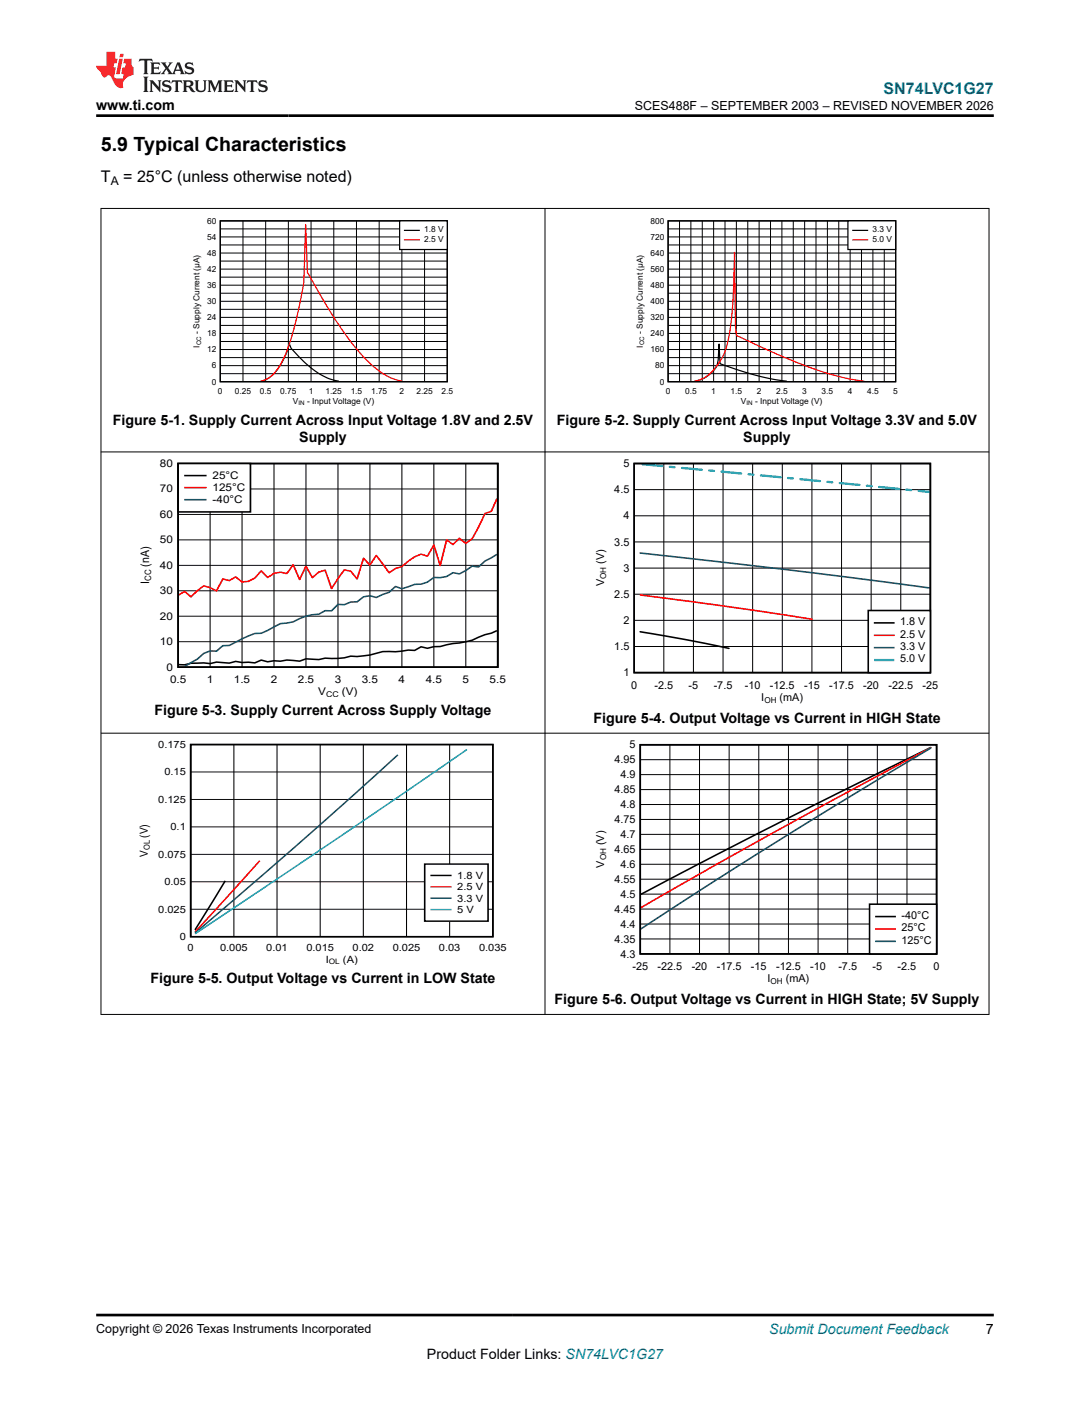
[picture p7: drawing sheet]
<svg xmlns="http://www.w3.org/2000/svg" width="216mm" height="279mm" viewBox="0 0 216 279" stroke-linecap="round" stroke-linejoin="round" font-family="sans-serif">
<defs><g id="words">
<text font-size="3.9" x="20" y="29.9">5.9 Typical Characteristics</text>
<text font-size="3.2" fill="#00f" x="175" y="18.7">SN74LVC1G27</text>
<g font-size="3.2">
<text x="20" y="36.1">T</text>
<text x="24.4" y="36.1">= 25°C (unless otherwise noted)</text>
</g>
<g font-size="2.8">
<text x="19" y="21.8">www.ti.com</text>
<text x="22.4" y="84.1">Figure 5-1. Supply Current Across Input Voltage 1.8V and 2.5V</text>
<text x="59.3" y="87.5">Supply</text>
<text x="110.3" y="84.1">Figure 5-2. Supply Current Across Input Voltage 3.3V and 5.0V</text>
<text x="147.2" y="87.5">Supply</text>
<text x="30.6" y="141.6">Figure 5-3. Supply Current Across Supply Voltage</text>
<text x="117.5" y="143.2">Figure 5-4. Output Voltage vs Current in HIGH State</text>
<text x="29.8" y="194.7">Figure 5-5. Output Voltage vs Current in LOW State</text>
<text x="109.8" y="198.9">Figure 5-6. Output Voltage vs Current in HIGH State; 5V Supply</text>
<text x="84.6" y="269">Product Folder Links: SN74LVC1G27</text>
<text x="195.3" y="264.2">7</text>
</g>
<text font-size="2.8" fill="#00f" x="152.4" y="264.2">Submit Document Feedback</text>
<g font-size="2.5">
<text x="125.8" y="21.9">SCES488F – SEPTEMBER 2003 – REVISED NOVEMBER 2026</text>
<text x="19" y="263.9">Copyright © 2026 Texas Instruments Incorporated</text>
</g>
<text font-size="2.4" x="21.9" y="36.7">A</text>
<g font-size="2.3">
<text x="29.5" y="112.2" transform="rotate(-90 29.5 112.2)">(nA)</text>
<text x="29.5" y="115.6" transform="rotate(-90 29.5 115.6)">I</text>
</g>
<g font-size="2.2">
<text x="29.3" y="165.8" transform="rotate(-90 29.3 165.8)">(V)</text>
<text x="29.3" y="169.7" transform="rotate(-90 29.3 169.7)">V</text>
</g>
<g font-size="2.1">
<text x="31.7" y="92.5">80</text>
<text x="42.1" y="94.9">25°C</text>
<text x="123.5" y="92.5">5</text>
<text x="31.7" y="97.5">70</text>
<text x="42.1" y="97.3">125°C</text>
<text x="42.1" y="99.7">-40°C</text>
<text x="121.7" y="97.7">4.5</text>
<text x="31.7" y="107.6">50</text>
<text x="31.7" y="102.6">60</text>
<text x="123.5" y="102.9">4</text>
<text x="31.7" y="112.6">40</text>
<text x="119.7" y="111.7" transform="rotate(-90 119.7 111.7)">(V)</text>
<text x="121.7" y="108">3.5</text>
<text x="123.5" y="113.2">3</text>
<text x="31.7" y="117.7">30</text>
<text x="119.7" y="116.1" transform="rotate(-90 119.7 116.1)">V</text>
<text x="121.7" y="118.4">2.5</text>
<text x="31.7" y="122.7">20</text>
<text x="123.5" y="123.6">2</text>
<text x="178.3" y="123.8">1.8 V</text>
<text x="31.7" y="127.8">10</text>
<text x="121.7" y="128.7">1.5</text>
<text x="178.3" y="126.3">2.5 V</text>
<text x="178.3" y="128.7">3.3 V</text>
<text x="178.3" y="131.2">5.0 V</text>
<text x="33" y="132.8">0</text>
<text x="33.7" y="135.2">0.5</text>
<text x="41" y="135.2">1</text>
<text x="46.3" y="135.2">1.5</text>
<text x="53.6" y="135.2">2</text>
<text x="59" y="135.2">2.5</text>
<text x="63" y="137.6">V</text>
<text x="66.3" y="135.2">3</text>
<text x="67.7" y="137.6">(V)</text>
<text x="71.7" y="135.2">3.5</text>
<text x="79" y="135.2">4</text>
<text x="84.3" y="135.2">4.5</text>
<text x="91.6" y="135.2">5</text>
<text x="97" y="135.2">5.5</text>
<text x="123.5" y="133.9">1</text>
<text x="125" y="136.4">0</text>
<text x="129.6" y="136.4">-2.5</text>
<text x="136.4" y="136.4">-5</text>
<text x="141.4" y="136.4">-7.5</text>
<text x="147.5" y="136.4">-10</text>
<text x="152.5" y="136.4">-12.5</text>
<text x="159.3" y="136.4">-15</text>
<text x="164.2" y="136.4">-17.5</text>
<text x="171" y="136.4">-20</text>
<text x="176" y="136.4">-22.5</text>
<text x="182.7" y="136.4">-25</text>
<text x="150.8" y="138.8">I</text>
<text x="154.4" y="138.8">(mA)</text>
<text x="124.7" y="148.2">5</text>
<text x="121.7" y="151.2">4.95</text>
<text x="122.9" y="154.1">4.9</text>
<text x="121.7" y="157.1">4.85</text>
<text x="122.9" y="160">4.8</text>
<text x="119.7" y="167.4" transform="rotate(-90 119.7 167.4)">(V)</text>
<text x="121.7" y="163">4.75</text>
<text x="122.9" y="165.9">4.7</text>
<text x="119.7" y="171.8" transform="rotate(-90 119.7 171.8)">V</text>
<text x="121.7" y="168.9">4.65</text>
<text x="122.9" y="171.9">4.6</text>
<text x="121.7" y="174.8">4.55</text>
<text x="122.9" y="177.8">4.5</text>
<text x="121.7" y="180.7">4.45</text>
<text x="122.9" y="183.7">4.4</text>
<text x="178.6" y="182">-40°C</text>
<text x="178.6" y="184.4">25°C</text>
<text x="121.7" y="186.6">4.35</text>
<text x="122.9" y="189.6">4.3</text>
<text x="178.6" y="186.9">125°C</text>
<text x="125.3" y="192.1">-25</text>
<text x="130.2" y="192.1">-22.5</text>
<text x="137" y="192.1">-20</text>
<text x="142" y="192.1">-17.5</text>
<text x="148.7" y="192.1">-15</text>
<text x="152" y="194.5">I</text>
<text x="153.7" y="192.1">-12.5</text>
<text x="155.6" y="194.5">(mA)</text>
<text x="160.5" y="192.1">-10</text>
<text x="166.1" y="192.1">-7.5</text>
<text x="172.8" y="192.1">-5</text>
<text x="177.8" y="192.1">-2.5</text>
<text x="184.9" y="192.1">0</text>
</g>
<g font-size="2">
<text x="31.3" y="148.1">0.175</text>
<text x="32.6" y="153.5">0.15</text>
<text x="31.3" y="159">0.125</text>
<text x="33.8" y="164.4">0.1</text>
<text x="31.3" y="169.8">0.075</text>
<text x="32.6" y="175.3">0.05</text>
<text x="90.6" y="174">1.8 V</text>
<text x="90.6" y="176.3">2.5 V</text>
<text x="90.6" y="178.6">3.3 V</text>
<text x="31.3" y="180.7">0.025</text>
<text x="90.6" y="180.8">5 V</text>
<text x="35.6" y="186.1">0</text>
<text x="37.2" y="188.4">0</text>
<text x="43.6" y="188.4">0.005</text>
<text x="52.7" y="188.4">0.01</text>
<text x="60.7" y="188.4">0.015</text>
<text x="64.5" y="190.6">I</text>
<text x="67.9" y="190.6">(A)</text>
<text x="69.8" y="188.4">0.02</text>
<text x="77.8" y="188.4">0.025</text>
<text x="86.9" y="188.4">0.03</text>
<text x="94.9" y="188.4">0.035</text>
</g>
<g font-size="1.7">
<text x="41.1" y="47.5">54</text>
<text x="41.1" y="44.3">60</text>
<text x="84" y="46">1.8 V</text>
<text x="84" y="47.9">2.5 V</text>
<text x="128.8" y="47.5">720</text>
<text x="128.8" y="44.3">800</text>
<text x="172.8" y="46">3.3 V</text>
<text x="172.8" y="47.9">5.0 V</text>
<text x="41.1" y="53.8">42</text>
<text x="41.1" y="50.7">48</text>
<text x="128.8" y="53.8">560</text>
<text x="128.8" y="50.7">640</text>
<text x="41.1" y="57">36</text>
<text x="128.8" y="57">480</text>
<text x="41.1" y="63.4">24</text>
<text x="41.1" y="60.2">30</text>
<text x="128.8" y="63.4">320</text>
<text x="128.8" y="60.2">400</text>
<text x="39.5" y="68.8" transform="rotate(-90 39.5 68.8)">I</text>
<text x="39.5" y="66.1" transform="rotate(-90 39.5 66.1)">- Supply Current (µA)</text>
<text x="41.1" y="69.8">12</text>
<text x="41.1" y="66.6">18</text>
<text x="127.3" y="68.8" transform="rotate(-90 127.3 68.8)">I</text>
<text x="127.3" y="66.1" transform="rotate(-90 127.3 66.1)">- Supply Current (µA)</text>
<text x="128.8" y="69.8">160</text>
<text x="128.8" y="66.6">240</text>
<text x="42" y="76.1">0</text>
<text x="42" y="73">6</text>
<text x="129.8" y="73">80</text>
<text x="130.7" y="76.1">0</text>
<text x="43.2" y="78">0</text>
<text x="46.5" y="78">0.25</text>
<text x="51.5" y="78">0.5</text>
<text x="55.5" y="78">0.75</text>
<text x="58" y="79.9">V</text>
<text x="60.8" y="79.9">- Input Voltage (V)</text>
<text x="61.2" y="78">1</text>
<text x="64.5" y="78">1.25</text>
<text x="69.5" y="78">1.5</text>
<text x="73.5" y="78">1.75</text>
<text x="79.1" y="78">2</text>
<text x="82.5" y="78">2.25</text>
<text x="87.4" y="78">2.5</text>
<text x="131.9" y="78">0</text>
<text x="135.7" y="78">0.5</text>
<text x="140.9" y="78">1</text>
<text x="144.7" y="78">1.5</text>
<text x="146.8" y="79.9">V</text>
<text x="149.6" y="79.9">- Input Voltage (V)</text>
<text x="149.9" y="78">2</text>
<text x="153.7" y="78">2.5</text>
<text x="158.9" y="78">3</text>
<text x="162.7" y="78">3.5</text>
<text x="167.9" y="78">4</text>
<text x="171.7" y="78">4.5</text>
<text x="176.9" y="78">5</text>
<text x="29.9" y="115" transform="rotate(-90 29.9 115)">CC</text>
</g>
<g font-size="1.6">
<text x="120.1" y="114.7" transform="rotate(-90 120.1 114.7)">OH</text>
<text x="64.6" y="137.9">CC</text>
<text x="151.4" y="139.2">OH</text>
<text x="29.7" y="168.4" transform="rotate(-90 29.7 168.4)">OL</text>
<text x="120.1" y="170.4" transform="rotate(-90 120.1 170.4)">OH</text>
<text x="152.6" y="194.9">OH</text>
</g>
<text font-size="1.5" x="65.1" y="191">OL</text>
<g font-size="1.2">
<text x="39.8" y="68.4" transform="rotate(-90 39.8 68.4)">CC</text>
<text x="127.6" y="68.4" transform="rotate(-90 127.6 68.4)">CC</text>
<text x="59.1" y="80.2">IN</text>
<text x="147.9" y="80.2">IN</text>
</g>
</g></defs>
<path d="M43.6 43.7h45v31.9h-45zM51.7 75.5a6.3 6.3 0 0 0 4.2-3.8l1-2.3 .4-1.3a6.4 6.4 0 0 0 1.8 2.4 15.2 15.2 0 0 0 7.5 4.9l.4 .1" fill="none" stroke="#000" stroke-width=".24"/>
<g fill="none" stroke="#000" stroke-width=".2">
<path d="M43.6 59.7h45M43.6 58.1h45M43.6 56.5h45M43.6 54.9h45M43.6 53.3h45M43.6 51.7h45M43.6 50.1h45M43.6 48.5h45M43.6 46.9h45M43.6 45.3h45M48.1 43.7v31.9M52.6 43.7v31.9"/>
<path d="M57.1 43.7v31.9M61.6 43.7v31.9M66.1 43.7v31.9M70.6 43.7v31.9M75.1 43.7v31.9M79.6 43.7v31.9M84.1 43.7v31.9M43.6 74h45M43.6 72.4h45M43.6 70.8h45M43.6 69.2h45M43.6 67.6h45"/>
<path d="M43.6 66h45M43.6 64.4h45M43.6 62.8h45M43.6 61.3h45"/>
</g>
<path d="M51.7 75.5a6.2 6.2 0 0 0 4.2-3.9 46.2 46.2 0 0 0 3.6-11.8l.7-3.8 .3-11.6 .4 9.6 1.8 3.1a62.8 62.8 0 0 0 10.8 15 12.1 12.1 0 0 0 6.1 3.4" fill="none" stroke="#f00" stroke-width=".24"/>
<path d="M79.2 43.7h9.4v5.7h-9.4z" fill-rule="evenodd" fill="#fff"/>
<path d="M79.2 43.7h9.4v5.7h-9.4zM80.1 45.6h2.9M132.3 43.7h45.1v31.9h-45.1zM137.6 75.5a5.9 5.9 0 0 0 4.5-3.3l.2-.9 .1-3.2 .2 3.9 7.8 2.5 3 .7 2.4 .3" fill="none" stroke="#000" stroke-width=".24"/>
<path d="M80.1 47.5h2.9M137.6 75.5a6.6 6.6 0 0 0 4.7-3.4l.1-.3a13.2 13.2 0 0 0 2.2-6.4l.2-1.3a118 118 0 0 0 .7-14.1l.2 14.7 .2 1.6 7.2 3.5 7.4 3 5.7 1.8 4.9 .9" fill="none" stroke="#f00" stroke-width=".24"/>
<g fill="none" stroke="#000" stroke-width=".2">
<path d="M132.3 59.7h45.1M132.3 58.1h45.1M132.3 56.5h45.1M132.3 54.9h45.1M132.3 53.3h45.1M132.3 51.7h45.1M132.3 50.1h45.1M132.3 48.5h45.1M132.3 46.9h45.1M132.3 45.3h45.1M134.6 43.7v31.9M136.8 43.7v31.9"/>
<path d="M139.1 43.7v31.9M141.3 43.7v31.9M143.6 43.7v31.9M145.9 43.7v31.9M148.1 43.7v31.9M150.4 43.7v31.9M152.6 43.7v31.9M154.9 43.7v31.9M157.1 43.7v31.9M159.4 43.7v31.9M161.6 43.7v31.9M163.9 43.7v31.9"/>
<path d="M166.1 43.7v31.9M168.4 43.7v31.9M170.6 43.7v31.9M172.9 43.7v31.9M175.1 43.7v31.9M132.3 74h45.1M132.3 72.4h45.1M132.3 70.8h45.1M132.3 69.2h45.1M132.3 67.6h45.1M132.3 66h45.1M132.3 64.4h45.1"/>
<path d="M132.3 62.8h45.1M132.3 61.3h45.1"/>
</g>
<path d="M168 43.7h9.4v5.7h-9.4z" fill-rule="evenodd" fill="#fff"/>
<path d="M168 43.7h9.4v5.7h-9.4zM168.9 45.6h2.9" fill="none" stroke="#000" stroke-width=".24"/>
<path d="M168.9 47.5h2.9" fill="none" stroke="#f00" stroke-width=".24"/>
<path d="M35.3 91.8h63.3v40.3h-63.3zM98.4 124.9l-1.1 .5-2.5 .8a12.9 12.9 0 0 1-5.1 1.2l-2.5 .6-1.3 .1-1.2 .3-1.3-.3-1.3 .7-1.2-.1a18.1 18.1 0 0 1-5.1 .3 15.8 15.8 0 0 1-6.3 .9 13.1 13.1 0 0 1-5.1 .4l-1.3 .3-2.5-.1-1.3 .4-2.5-.2-1.3 .2-1.2-.1-1.3 .2-1.3-.3-1.2 .6-2.6-.1-1.2-.2-1.3 .3-2.5-.2-1.3 .3a15.5 15.5 0 0 0-5 .2h-1.2" fill="none" stroke="#000" stroke-width=".32"/>
<g fill="none" stroke="#000" stroke-width=".2">
<path d="M35.3 96.8h63.3M41.6 91.8v40.3M47.9 91.8v40.3M54.3 91.8v40.3M60.6 91.8v40.3M66.9 91.8v40.3M73.3 91.8v40.3M79.6 91.8v40.3M85.9 91.8v40.3M92.3 91.8v40.3M35.3 117h63.3M35.3 112h63.3"/>
<path d="M35.3 106.9h63.3M35.3 101.9h63.3M35.3 127.1h63.3M35.3 122h63.3"/>
</g>
<path d="M98.4 98.7l-1.1 2.5-1.2 .5-2.6 5-1.2 .9-1.3-1-1.3 1.2-1.2-.9-1.3 5.1-1.3-4.1-1.2 2.2-1.3-.4-1.3 .6-2.5 1.9-1.3 .4-1.2 .8-2.6-3.4-1.2 1.9-1.3-1.4-1.3 4.1-1.2-1.5-1.3-.3-2.5 3.7-1.3-3.6-1.3 .4-1.2 1.1-1.3-2.3-1.3 2.7-1.2-3-1.3 1.8-1.3-.3-1.2 .2-1.3 .9-1.3-1.4-1.2 1.5-1.3 .6-1.3 .1-1.2-1-1.3 .8-1.3-.4-1.2 2.4-1.3-.6-1.3-.4-2.5 2.2-1.2-1.1-1.2 .7" fill="none" stroke="#f00" stroke-width=".32"/>
<path d="M98.4 109.8l-2.3 1.3-1.3 1.2-1.3-.2-2.5 1.5-1.3-.2-1.2 .8-1.3 .2-1.3-.1-1.2 1-1.3 .4h-1.3l-2.5 .9-1.3-.5-1.2 1.2-2.6 1-1.2-.3-1.3 .2-1.3 1h-1.2l-1.3 .5h-1.3l-1.2 1.3-1.3-.1-1.3 .7a9.9 9.9 0 0 0-5 1.5l-2.6 .4-3.8 1.9h-1.2l-2.6 1.1-2.5 1.3-1.3 .1-1.2 1h-1.3l-1.3 .5-1.2 1.1-2.5 1.5" fill="none" stroke="#156" stroke-width=".32"/>
<path d="M35.3 91.8h14.3v9.6h-14.3z" fill-rule="evenodd" fill="#fff"/>
<path d="M35.3 91.8h14.3v9.6h-14.3zM36.6 94.2h4.1" fill="none" stroke="#000" stroke-width=".32"/>
<path d="M36.6 96.6h4.1" fill="none" stroke="#f00" stroke-width=".32"/>
<path d="M36.6 98.9h4.1" fill="none" stroke="#156" stroke-width=".32"/>
<path d="M125.6 91.8h58.7v41.4h-58.7zM126.8 125.1l9.4 1.6 8.2 1.7" fill="none" stroke="#000" stroke-width=".31"/>
<g fill="none" stroke="#000" stroke-width=".2">
<path d="M125.6 97h58.7M131.5 91.8v41.4M137.4 91.8v41.4M143.2 91.8v41.4M149.1 91.8v41.4M155 91.8v41.4M160.8 91.8v41.4M166.7 91.8v41.4M172.6 91.8v41.4M178.4 91.8v41.4M125.6 117.7h58.7M125.6 112.5h58.7"/>
<path d="M125.6 107.3h58.7M125.6 102.1h58.7M125.6 128h58.7M125.6 122.8h58.7"/>
</g>
<path d="M126.8 117.8l21.1 2.8 12.9 2" fill="none" stroke="#f00" stroke-width=".31"/>
<path d="M126.8 109.5l30.5 3.5 26.8 3.4" fill="none" stroke="#105465" stroke-width=".31"/>
<g fill="none" stroke="#00bacc" stroke-width=".44">
<path d="M127.3 91.9l3.9 .4M132.7 92.4l.9 .1M135.1 92.7l3.9 .3M140.5 93.2l.9 .1M142.9 93.4l3.9 .4M148.3 93.9l.9 .1M150.7 94.1l3.9 .4M156.1 94.7h1M158.5 94.9l3.9 .4M163.9 95.4l1 .1M166.3 95.7l3.9 .3M171.7 96.2l1 .1"/>
<path d="M174.1 96.4l3.9 .4M179.5 97l1 .1M181.9 97.2l2.2 .2"/>
</g>
<path d="M172 120.9h12.3v12.3h-12.3z" fill-rule="evenodd" fill="#fff"/>
<path d="M172 120.9h12.3v12.3h-12.3zM173.2 123.3h3.8" fill="none" stroke="#000" stroke-width=".31"/>
<path d="M173.2 125.8h3.8" fill="none" stroke="#f00" stroke-width=".31"/>
<path d="M173.2 128.2h3.8" fill="none" stroke="#105465" stroke-width=".31"/>
<path d="M173.4 130.7h3.5" fill="none" stroke="#00bacc" stroke-width=".44"/>
<path d="M37.8 147.4h59.8v38.1h-59.8zM44.6 174.4l-6 9.7" fill="none" stroke="#000" stroke-width=".3"/>
<path d="M37.8 158.3h59.8M37.8 152.9h59.8M46.3 147.4v38.1M54.9 147.4v38.1M63.4 147.4v38.1M72 147.4v38.1M80.5 147.4v38.1M89.1 147.4v38.1M37.8 174.6h59.8M37.8 169.2h59.8M37.8 163.7h59.8M37.8 180h59.8" fill="none" stroke="#000" stroke-width=".2"/>
<path d="M51.5 170.4l-12.9 14.2" fill="none" stroke="#f00" stroke-width=".3"/>
<path d="M78.8 149.5l-20.5 18.3-19.7 17" fill="none" stroke="#156" stroke-width=".3"/>
<path d="M92.5 148.4l-24.8 17-29.1 19.5" fill="none" stroke="#0bc" stroke-width=".3"/>
<path d="M84.1 171.1h12.6v11.3h-12.6z" fill-rule="evenodd" fill="#fff"/>
<path d="M84.1 171.1h12.6v11.3h-12.6zM85.4 173.4h3.9" fill="none" stroke="#000" stroke-width=".3"/>
<path d="M85.4 175.6h3.9" fill="none" stroke="#f00" stroke-width=".3"/>
<path d="M85.4 177.9h3.9" fill="none" stroke="#156" stroke-width=".3"/>
<path d="M85.4 180.1h3.9" fill="none" stroke="#0bc" stroke-width=".3"/>
<path d="M126.8 147.5h58.7v41.4h-58.7zM184.3 148l-32.8 16.4-24.5 12.7" fill="none" stroke="#000" stroke-width=".31"/>
<g fill="none" stroke="#000" stroke-width=".2">
<path d="M126.8 159.3h58.7M126.8 156.4h58.7M126.8 153.4h58.7M126.8 150.4h58.7M132.7 147.5v41.4M138.6 147.5v41.4M144.4 147.5v41.4M150.3 147.5v41.4M156.2 147.5v41.4M162 147.5v41.4M167.9 147.5v41.4M173.8 147.5v41.4"/>
<path d="M179.6 147.5v41.4M126.8 177.1h58.7M126.8 174.1h58.7M126.8 171.1h58.7M126.8 168.2h58.7M126.8 165.2h58.7M126.8 162.3h58.7M126.8 185.9h58.7M126.8 183h58.7M126.8 180h58.7"/>
</g>
<path d="M184.3 148.1l-29.3 15.8-14.1 7.8-13.9 8" fill="none" stroke="#f00" stroke-width=".31"/>
<path d="M184.3 148.1l-29.3 17.9-15.3 9.6-12.7 8.3" fill="none" stroke="#105465" stroke-width=".31"/>
<path d="M172.2 179h13.3v9.9h-13.3z" fill-rule="evenodd" fill="#fff"/>
<path d="M172.2 179h13.3v9.9h-13.3zM173.5 181.5h3.8" fill="none" stroke="#000" stroke-width=".31"/>
<path d="M173.5 183.9h3.8" fill="none" stroke="#f00" stroke-width=".31"/>
<path d="M173.5 186.4h3.8" fill="none" stroke="#105465" stroke-width=".31"/>
<path d="M19.9 41.3h176.1M20 41.2v159.7M107.9 41.2v159.7M195.9 41.2v159.7M19.9 89.5h176.1M19.9 145.2h176.1M19.9 200.9h176.1" fill="none" stroke="#000" stroke-width=".2"/>
<path d="M27.7 11.6l-.2 .6 .5-.2h.6v.1v2.2l-.2 .4h1l-.2-.4v-2.2v-.1h.5l.5 .2-.1-.6zM29.8 12.4l.2 .3v1.6l-.2 .4h1.9l.1-.6a1.08 1.08 0 0 1-1.3 .2v-.7h.6l.4 .2v-.7l-.4 .2h-.6v-.5l.2-.2a1 1 0 0 1 1 .3l-.1-.5zM31.8 12.4l1 1.1-1 1.2h.9l-.2-.2 .4-.8 .5 .8-.2 .2h1.6l-.2-.2 .1-.5h1l.1 .5-.1 .2h.9l-.2-.4-.8-1.9h-.5l-1 2.1-.8-1.1 .9-1h-.8l.2 .2-.5 .6-.3-.6 .1-.2zM35.2 12.8l.4 1h-.8zM36.8 12.5a.65 .65 0 0 0-.2 .7 .65 .65 0 0 0 .6 .5l.7 .1 .1 .3a.79 .79 0 0 1-.7 .4 .79 .79 0 0 1-.7-.5l.1 .7 .2-.1a.93 .93 0 0 0 1.1 0 .93 .93 0 0 0 .4-.9 1.46 1.46 0 0 0-1.2-.6l-.1-.3a1.09 1.09 0 0 1 1.2 .2l-.2-.6-.1 .1-.6-.2zM28.4 15.2l.2 .4v2.2l-.2 .4h1l-.2-.4v-2.2l.2-.4zM29.6 15.9l.2 .4v1.5l-.2 .4h.8l-.3-.4v-1.3l1.7 1.8v-2l.2-.4h-.8l.2 .2 .1 1.1-1.2-1.3zM32.3 16a.65 .65 0 0 0-.2 .8 .65 .65 0 0 0 .7 .4l.6 .2 .1 .2a.79 .79 0 0 1-.7 .4 .79 .79 0 0 1-.7-.5l.1 .7 .2-.1a.93 .93 0 0 0 1.1 .1 .93 .93 0 0 0 .4-1 1.46 1.46 0 0 0-1.2-.5l-.1-.4a1.09 1.09 0 0 1 1.2 .2l-.2-.6-.1 .1-.6-.1zM34.1 15.9l-.1 .6a.63 .63 0 0 1 .7-.3l.1 1.6-.3 .4h1l-.2-.4v-1.6a.66 .66 0 0 1 .8 .3l-.1-.6zM36.2 15.9l.2 .4v1.5l-.2 .4h.9l-.2-.2v-.7h.5l.1 .2a.79 .79 0 0 0 1.2 .6l-1-.9a.61 .61 0 0 0 .6-.6 .61 .61 0 0 0-.5-.7zM36.9 16.2h.2a.47 .47 0 0 1 .5 .1 .47 .47 0 0 1 .1 .5l-.2 .1-.6 .1zM38.5 15.9l.2 .2a2.27 2.27 0 0 0 .4 2 1.04 1.04 0 0 0 1.7-.7v-1.3l.2-.2h-.8l.2 .4v1.1a.6 .6 0 0 1-.6 .6 .6 .6 0 0 1-.6-.6v-1.1l.3-.4zM41.1 15.9l.2 .4v1.5l-.2 .4h.7l-.2-.4v-1.4l.9 1.9 .8-1.9v1.4l-.2 .4h1l-.3-.4v-1.5l.3-.4h-.8l-.7 1.5-.7-1.5zM44.3 15.9l.2 .4v1.5l-.2 .4h1.9l.1-.6a1.09 1.09 0 0 1-1.3 .2v-.7h.6l.4 .2v-.6l-.4 .2h-.6v-.6l.2-.1a1.01 1.01 0 0 1 1 .3l-.1-.6zM46.4 15.9l.3 .4v1.5l-.3 .4h.8l-.2-.4v-1.3l1.6 1.8v-2l.2-.4h-.7l.2 .2v1.1l-1.2-1.3zM49 15.9l-.1 .6a.63 .63 0 0 1 .8-.3v1.6l-.3 .4h1l-.2-.4v-1.6a.66 .66 0 0 1 .8 .3l-.1-.6zM51.4 16a.65 .65 0 0 0-.2 .8 .65 .65 0 0 0 .6 .4l.6 .2 .2 .2a.79 .79 0 0 1-.8 .4 .79 .79 0 0 1-.6-.5l.1 .7 .2-.1a.93 .93 0 0 0 1 .1 .93 .93 0 0 0 .5-1 1.46 1.46 0 0 0-1.3-.5l-.1-.4a1.09 1.09 0 0 1 1.3 .2l-.2-.6-.2 .1-.5-.1z" fill="#231f20"/>
<path d="M21.1 10.3v2.7h-2.1l.1 .4 .9 1a.95 .95 0 0 0 .9 .9 .59 .59 0 0 1 .6-.4 .59 .59 0 0 1 .5 .3l.4 .8a1.59 1.59 0 0 0 2.1 1.4 1.61 1.61 0 0 1 1-2.3l1-.3-.1-1.5a1.59 1.59 0 0 1-.4-1.7h-1.4l-.2 .9h.5l-.1 .9h-.5l-.2 .9v.3l.4 .1-.2 .9h-.6a.73 .73 0 0 1-1.1-.7l.3-1.5h-.5l.2-.9h.5l.2-.9h-.5v-1.3zM23.6 11.6l-.6 3.1h.7l.6-3.1zM23.8 10.7l-.1 .6h.7l.1-.6z" fill="#ed1c24"/>
<path d="M19 22.9h177.8M19 260.4h177.8" fill="none" stroke="#000" stroke-width=".53"/>
<use href="#words"/>
</svg>
